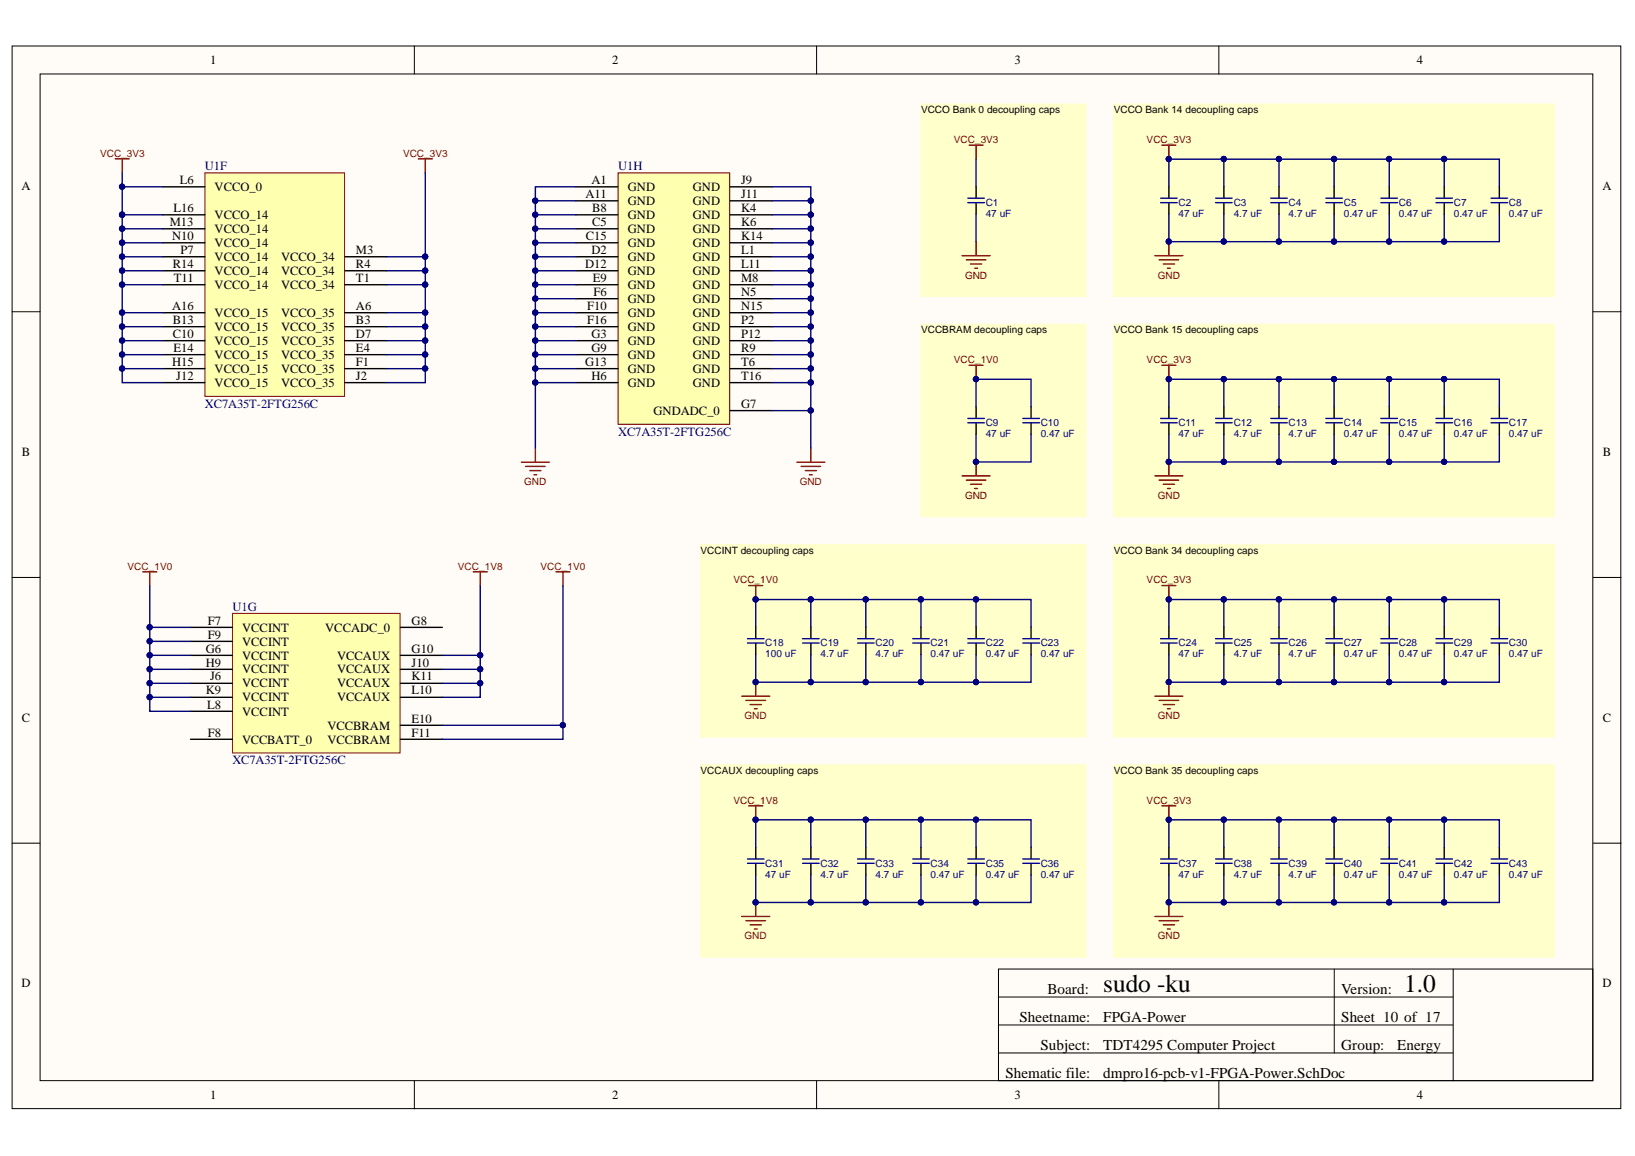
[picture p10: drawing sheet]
<svg xmlns="http://www.w3.org/2000/svg" width="297mm" height="210mm" viewBox="0 0 297 210" stroke-linecap="round" stroke-linejoin="round" font-family="sans-serif">
<defs><g id="words">
<g font-size="4.6">
<text x="200.4" y="180.1">sudo -ku</text>
<text x="255.1" y="180.1">1.0</text>
</g>
<g font-size="2.7">
<text x="185.2" y="185.5">Sheetname:</text>
<text x="190.3" y="180.4">Board:</text>
<text x="200.4" y="185.5">FPGA-Power</text>
<text x="243.7" y="180.4">Version:</text>
<text x="243.7" y="185.5">Sheet 10 of 17</text>
<text x="189" y="190.6">Subject:</text>
<text x="200.4" y="190.6">TDT4295 Computer Project</text>
<text x="243.7" y="190.6">Group:</text>
<text x="253.8" y="190.6">Energy</text>
<text x="182.7" y="195.7">Shematic file:</text>
<text x="200.4" y="195.7">dmpro16-pcb-v1-FPGA-Power.SchDoc</text>
</g>
<g font-size="2.3">
<text x="38.2" y="11.7">1</text>
<text x="111.2" y="11.7">2</text>
<text x="184.3" y="11.7">3</text>
<text x="257.4" y="11.7">4</text>
<text x="3.9" y="34.5">A</text>
<text x="32.7" y="33.4">L6</text>
<text x="39" y="34.7">VCCO_0</text>
<text x="106.4" y="36">A11</text>
<text x="107.4" y="33.4">A1</text>
<text x="114.1" y="34.7">GND</text>
<text x="125.9" y="34.7">GND</text>
<text x="134.6" y="33.4">J9</text>
<text x="134.6" y="36">J11</text>
<text x="291.1" y="34.5">A</text>
<text x="30.8" y="41">M13</text>
<text x="31.5" y="38.5">L16</text>
<text x="39" y="39.8">VCCO_14</text>
<text x="107.6" y="38.5">B8</text>
<text x="107.6" y="41">C5</text>
<text x="114.1" y="37.2">GND</text>
<text x="114.1" y="39.8">GND</text>
<text x="125.9" y="37.2">GND</text>
<text x="125.9" y="39.8">GND</text>
<text x="134.6" y="38.5">K4</text>
<text x="134.6" y="41">K6</text>
<text x="31.3" y="43.6">N10</text>
<text x="32.8" y="46.1">P7</text>
<text x="39" y="42.3">VCCO_14</text>
<text x="39" y="44.9">VCCO_14</text>
<text x="39" y="47.4">VCCO_14</text>
<text x="51.1" y="47.4">VCCO_34</text>
<text x="64.7" y="46.1">M3</text>
<text x="106.4" y="43.6">C15</text>
<text x="107.4" y="46.1">D2</text>
<text x="114.1" y="42.3">GND</text>
<text x="114.1" y="44.9">GND</text>
<text x="114.1" y="47.4">GND</text>
<text x="125.9" y="42.3">GND</text>
<text x="125.9" y="44.9">GND</text>
<text x="125.9" y="47.4">GND</text>
<text x="134.6" y="43.6">K14</text>
<text x="134.6" y="46.1">L1</text>
<text x="31.4" y="48.7">R14</text>
<text x="31.6" y="51.2">T11</text>
<text x="39" y="49.9">VCCO_14</text>
<text x="39" y="52.5">VCCO_14</text>
<text x="51.1" y="49.9">VCCO_34</text>
<text x="51.1" y="52.5">VCCO_34</text>
<text x="64.7" y="48.7">R4</text>
<text x="64.7" y="51.2">T1</text>
<text x="106.3" y="48.7">D12</text>
<text x="107.7" y="51.2">E9</text>
<text x="107.8" y="53.8">F6</text>
<text x="114.1" y="49.9">GND</text>
<text x="114.1" y="52.5">GND</text>
<text x="125.9" y="49.9">GND</text>
<text x="125.9" y="52.5">GND</text>
<text x="134.6" y="48.7">L11</text>
<text x="134.6" y="51.2">M8</text>
<text x="134.6" y="53.8">N5</text>
<text x="31.3" y="56.3">A16</text>
<text x="31.4" y="58.8">B13</text>
<text x="39" y="57.6">VCCO_15</text>
<text x="51.1" y="57.6">VCCO_35</text>
<text x="64.7" y="56.3">A6</text>
<text x="64.7" y="58.8">B3</text>
<text x="106.7" y="56.3">F10</text>
<text x="106.7" y="58.8">F16</text>
<text x="114.1" y="55">GND</text>
<text x="114.1" y="57.6">GND</text>
<text x="125.9" y="55">GND</text>
<text x="125.9" y="57.6">GND</text>
<text x="134.6" y="56.3">N15</text>
<text x="134.6" y="58.8">P2</text>
<text x="31.4" y="61.4">C10</text>
<text x="31.5" y="63.9">E14</text>
<text x="39" y="60.1">VCCO_15</text>
<text x="39" y="62.6">VCCO_15</text>
<text x="39" y="65.2">VCCO_15</text>
<text x="51.1" y="60.1">VCCO_35</text>
<text x="51.1" y="62.6">VCCO_35</text>
<text x="51.1" y="65.2">VCCO_35</text>
<text x="64.7" y="61.4">D7</text>
<text x="64.7" y="63.9">E4</text>
<text x="107.4" y="61.4">G3</text>
<text x="107.4" y="63.9">G9</text>
<text x="114.1" y="60.1">GND</text>
<text x="114.1" y="62.6">GND</text>
<text x="114.1" y="65.2">GND</text>
<text x="125.9" y="60.1">GND</text>
<text x="125.9" y="62.6">GND</text>
<text x="125.9" y="65.2">GND</text>
<text x="134.6" y="61.4">P12</text>
<text x="134.6" y="63.9">R9</text>
<text x="31.3" y="66.4">H15</text>
<text x="32" y="69">J12</text>
<text x="39" y="67.7">VCCO_15</text>
<text x="39" y="70.3">VCCO_15</text>
<text x="51.1" y="67.7">VCCO_35</text>
<text x="51.1" y="70.3">VCCO_35</text>
<text x="64.7" y="66.4">F1</text>
<text x="64.7" y="69">J2</text>
<text x="106.3" y="66.4">G13</text>
<text x="107.4" y="69">H6</text>
<text x="114.1" y="67.7">GND</text>
<text x="114.1" y="70.3">GND</text>
<text x="125.9" y="67.7">GND</text>
<text x="125.9" y="70.3">GND</text>
<text x="134.6" y="66.4">T6</text>
<text x="134.6" y="69">T16</text>
<text x="118.7" y="75.3">GNDADC_0</text>
<text x="134.6" y="74.1">G7</text>
<text x="4" y="82.8">B</text>
<text x="291.2" y="82.8">B</text>
<text x="37.8" y="113.4">F7</text>
<text x="74.8" y="113.4">G8</text>
<text x="37.4" y="118.5">G6</text>
<text x="37.8" y="116">F9</text>
<text x="44" y="114.7">VCCINT</text>
<text x="44" y="117.2">VCCINT</text>
<text x="44" y="119.8">VCCINT</text>
<text x="59.1" y="114.7">VCCADC_0</text>
<text x="61.2" y="119.8">VCCAUX</text>
<text x="74.8" y="118.5">G10</text>
<text x="37.4" y="121">H9</text>
<text x="38.2" y="123.6">J6</text>
<text x="44" y="122.3">VCCINT</text>
<text x="44" y="124.8">VCCINT</text>
<text x="61.2" y="122.3">VCCAUX</text>
<text x="61.2" y="124.8">VCCAUX</text>
<text x="74.8" y="121">J10</text>
<text x="74.8" y="123.6">K11</text>
<text x="4" y="131">C</text>
<text x="37.4" y="126.1">K9</text>
<text x="37.6" y="128.7">L8</text>
<text x="44" y="127.4">VCCINT</text>
<text x="44" y="129.9">VCCINT</text>
<text x="61.2" y="127.4">VCCAUX</text>
<text x="74.8" y="126.1">L10</text>
<text x="74.8" y="131.2">E10</text>
<text x="291.2" y="131">C</text>
<text x="37.8" y="133.7">F8</text>
<text x="44" y="135">VCCBATT_0</text>
<text x="59.5" y="132.5">VCCBRAM</text>
<text x="59.5" y="135">VCCBRAM</text>
<text x="74.8" y="133.7">F11</text>
<text x="3.9" y="179.3">D</text>
<text x="291.1" y="179.3">D</text>
<text x="38.2" y="199.6">1</text>
<text x="111.2" y="199.6">2</text>
<text x="184.3" y="199.6">3</text>
<text x="257.4" y="199.6">4</text>
</g>
<g font-size="2.3" fill="#000080">
<text x="37.2" y="30.9">U1F</text>
<text x="112.3" y="30.9">U1H</text>
<text x="37.2" y="74.1">XC7A35T-2FTG256C</text>
<text x="112.3" y="79.1">XC7A35T-2FTG256C</text>
<text x="42.2" y="110.9">U1G</text>
<text x="42.2" y="138.8">XC7A35T-2FTG256C</text>
</g>
<g font-size="1.8">
<text x="167.3" y="20.5">VCCO Bank 0 decoupling caps</text>
<text x="202.4" y="20.5">VCCO Bank 14 decoupling caps</text>
<text x="167.3" y="60.6">VCCBRAM decoupling caps</text>
<text x="202.4" y="60.6">VCCO Bank 15 decoupling caps</text>
<text x="127.3" y="100.5">VCCINT decoupling caps</text>
<text x="202.4" y="100.5">VCCO Bank 34 decoupling caps</text>
<text x="127.3" y="140.5">VCCAUX decoupling caps</text>
<text x="202.4" y="140.5">VCCO Bank 35 decoupling caps</text>
</g>
<g font-size="1.8" fill="#800000">
<text x="18.2" y="28.5">VCC_3V3</text>
<text x="73.2" y="28.5">VCC_3V3</text>
<text x="173.3" y="25.9">VCC_3V3</text>
<text x="208.3" y="25.9">VCC_3V3</text>
<text x="175.3" y="50.6">GND</text>
<text x="210.3" y="50.6">GND</text>
<text x="173.3" y="66">VCC_1V0</text>
<text x="208.3" y="66">VCC_3V3</text>
<text x="95.3" y="88.1">GND</text>
<text x="145.3" y="88.1">GND</text>
<text x="175.3" y="90.6">GND</text>
<text x="210.3" y="90.6">GND</text>
<text x="23.2" y="103.4">VCC_1V0</text>
<text x="83.2" y="103.4">VCC_1V8</text>
<text x="98.2" y="103.4">VCC_1V0</text>
<text x="133.2" y="105.9">VCC_1V0</text>
<text x="208.3" y="105.9">VCC_3V3</text>
<text x="135.3" y="130.6">GND</text>
<text x="210.3" y="130.6">GND</text>
<text x="133.2" y="146">VCC_1V8</text>
<text x="208.3" y="146">VCC_3V3</text>
<text x="135.3" y="170.6">GND</text>
<text x="210.3" y="170.6">GND</text>
</g>
<g font-size="1.8" fill="#000080">
<text x="179.1" y="37.4">C1</text>
<text x="179.1" y="39.4">47 uF</text>
<text x="214.1" y="37.4">C2</text>
<text x="214.1" y="39.4">47 uF</text>
<text x="224.1" y="37.4">C3</text>
<text x="224.1" y="39.4">4.7 uF</text>
<text x="234.1" y="37.4">C4</text>
<text x="234.1" y="39.4">4.7 uF</text>
<text x="244.1" y="37.4">C5</text>
<text x="244.1" y="39.4">0.47 uF</text>
<text x="254.1" y="37.4">C6</text>
<text x="254.1" y="39.4">0.47 uF</text>
<text x="264.1" y="37.4">C7</text>
<text x="264.1" y="39.4">0.47 uF</text>
<text x="274.1" y="37.4">C8</text>
<text x="274.1" y="39.4">0.47 uF</text>
<text x="179.1" y="77.4">C9</text>
<text x="189.1" y="77.4">C10</text>
<text x="214.1" y="77.4">C11</text>
<text x="224.1" y="77.4">C12</text>
<text x="234.1" y="77.4">C13</text>
<text x="244.1" y="77.4">C14</text>
<text x="254.1" y="77.4">C15</text>
<text x="264.1" y="77.4">C16</text>
<text x="274.1" y="77.4">C17</text>
<text x="179.1" y="79.4">47 uF</text>
<text x="189.1" y="79.4">0.47 uF</text>
<text x="214.1" y="79.4">47 uF</text>
<text x="224.1" y="79.4">4.7 uF</text>
<text x="234.1" y="79.4">4.7 uF</text>
<text x="244.1" y="79.4">0.47 uF</text>
<text x="254.1" y="79.4">0.47 uF</text>
<text x="264.1" y="79.4">0.47 uF</text>
<text x="274.1" y="79.4">0.47 uF</text>
<text x="139" y="117.3">C18</text>
<text x="139" y="119.4">100 uF</text>
<text x="149.1" y="117.3">C19</text>
<text x="149.1" y="119.4">4.7 uF</text>
<text x="159.1" y="117.3">C20</text>
<text x="159.1" y="119.4">4.7 uF</text>
<text x="169.1" y="117.3">C21</text>
<text x="169.1" y="119.4">0.47 uF</text>
<text x="179.1" y="117.3">C22</text>
<text x="179.1" y="119.4">0.47 uF</text>
<text x="189.1" y="117.3">C23</text>
<text x="189.1" y="119.4">0.47 uF</text>
<text x="214.1" y="117.3">C24</text>
<text x="214.1" y="119.4">47 uF</text>
<text x="224.1" y="117.3">C25</text>
<text x="224.1" y="119.4">4.7 uF</text>
<text x="234.1" y="117.3">C26</text>
<text x="234.1" y="119.4">4.7 uF</text>
<text x="244.1" y="117.3">C27</text>
<text x="244.1" y="119.4">0.47 uF</text>
<text x="254.1" y="117.3">C28</text>
<text x="254.1" y="119.4">0.47 uF</text>
<text x="264.1" y="117.3">C29</text>
<text x="264.1" y="119.4">0.47 uF</text>
<text x="274.1" y="117.3">C30</text>
<text x="274.1" y="119.4">0.47 uF</text>
<text x="139" y="157.4">C31</text>
<text x="139" y="159.4">47 uF</text>
<text x="149.1" y="157.4">C32</text>
<text x="149.1" y="159.4">4.7 uF</text>
<text x="159.1" y="157.4">C33</text>
<text x="159.1" y="159.4">4.7 uF</text>
<text x="169.1" y="157.4">C34</text>
<text x="169.1" y="159.4">0.47 uF</text>
<text x="179.1" y="157.4">C35</text>
<text x="179.1" y="159.4">0.47 uF</text>
<text x="189.1" y="157.4">C36</text>
<text x="189.1" y="159.4">0.47 uF</text>
<text x="214.1" y="157.4">C37</text>
<text x="214.1" y="159.4">47 uF</text>
<text x="224.1" y="157.4">C38</text>
<text x="224.1" y="159.4">4.7 uF</text>
<text x="234.1" y="157.4">C39</text>
<text x="234.1" y="159.4">4.7 uF</text>
<text x="244.1" y="157.4">C40</text>
<text x="244.1" y="159.4">0.47 uF</text>
<text x="254.1" y="157.4">C41</text>
<text x="254.1" y="159.4">0.47 uF</text>
<text x="264.1" y="157.4">C42</text>
<text x="264.1" y="159.4">0.47 uF</text>
<text x="274.1" y="157.4">C43</text>
<text x="274.1" y="159.4">0.47 uF</text>
</g>
</g></defs>
<g fill="#fffcf8" stroke="#000" stroke-width=".18">
<path d="M2.2 8.4h292.3v192.9h-292.3z"/>
<path d="M7.3 13.4h282.1v182.8h-282.1z"/>
</g>
<g fill="none" stroke="#000" stroke-width=".18">
<path d="M75.3 8.4v5M148.4 8.4v5M221.4 8.4v5M2.2 56.6h5.1M289.4 56.6h5.1M2.2 104.9h5.1M289.4 104.9h5.1M2.2 153.1h5.1M289.4 153.1h5.1M181.4 176h108v20.2h-108zM242.4 176v15.2M264 176v20.3"/>
<path d="M75.3 196.3v5.1M148.4 196.3v5.1M181.4 181h82.6M181.4 186.1h82.6M181.4 191.2h82.6M221.4 196.3v5.1"/>
</g>
<path d="M127.3 98.9h70v34.9h-70z" fill="#ffc" stroke="#ffc" stroke-width=".18"/>
<path d="M37.2 31.4h25.4v40.6h-25.4z" fill="#ffffb0" stroke="#800000" stroke-width=".18"/>
<g fill="none" stroke="#000" stroke-width=".25">
<path d="M29.6 33.9h7.6M29.6 39h7.6M29.6 41.5h7.6M29.6 44.1h7.6M29.6 46.6h7.6M29.6 49.2h7.6M29.6 51.7h7.6M29.6 56.8h7.6M29.6 59.3h7.6M62.6 46.6h7.7M62.6 49.2h7.7M62.6 51.7h7.7"/>
<path d="M62.6 56.8h7.7M62.6 59.3h7.7M29.6 61.9h7.6M29.6 64.4h7.6M29.6 66.9h7.6M29.6 69.5h7.6M62.6 61.9h7.7M62.6 64.4h7.7M62.6 66.9h7.7M62.6 69.5h7.7"/>
</g>
<path d="M42.2 111.4h30.5v25.3h-30.5z" fill="#ffffb0" stroke="#800000" stroke-width=".18"/>
<g fill="none" stroke="#000" stroke-width=".25">
<path d="M177.3 33.9v2M177.3 36.8v2.1M212.4 33.9v2M212.4 36.8v2.1M222.3 33.9v2M222.3 36.8v2.1M232.4 33.9v2M232.4 36.8v2.1M242.4 33.9v2M242.4 36.8v2.1M252.4 33.9v2M252.4 36.8v2.1"/>
<path d="M262.4 33.9v2M262.4 36.8v2.1M272.4 33.9v2M272.4 36.8v2.1M177.3 73.9v2M177.3 76.8v2.1M187.3 73.9v2M187.3 76.8v2.1M212.4 73.9v2M212.4 76.8v2.1M222.3 73.9v2M222.3 76.8v2.1"/>
<path d="M232.4 73.9v2M232.4 76.8v2.1M242.4 73.9v2M242.4 76.8v2.1M252.4 73.9v2M252.4 76.8v2.1M262.4 73.9v2M262.4 76.8v2.1M272.4 73.9v2M272.4 76.8v2.1M34.6 113.9h7.6M34.6 116.5h7.6"/>
<path d="M34.6 119h7.6M72.7 113.9h7.7M72.7 119h7.7M137.3 113.9v2M137.3 116.8v2.1M147.3 113.9v2M147.3 116.8v2.1M157.3 113.9v2M157.3 116.8v2.1M167.3 113.9v2M167.3 116.8v2.1M177.3 113.9v2"/>
<path d="M177.3 116.8v2.1M187.3 113.9v2M187.3 116.8v2.1M212.4 113.9v2M212.4 116.8v2.1M222.3 113.9v2M222.3 116.8v2.1M232.4 113.9v2M232.4 116.8v2.1M242.4 113.9v2M242.4 116.8v2.1M252.4 113.9v2"/>
<path d="M252.4 116.8v2.1M262.4 113.9v2M262.4 116.8v2.1M272.4 113.9v2M272.4 116.8v2.1M34.6 121.5h7.6M34.6 124.1h7.6M34.6 126.6h7.6M34.6 129.2h7.6M34.6 134.2h7.6M72.7 121.5h7.7M72.7 124.1h7.7"/>
<path d="M72.7 126.6h7.7M72.7 131.7h7.7M72.7 134.2h7.7M137.3 153.9v2M137.3 156.8v2.1M147.3 153.9v2M147.3 156.8v2.1M157.3 153.9v2M157.3 156.8v2.1M167.3 153.9v2M167.3 156.8v2.1M177.3 153.9v2"/>
<path d="M177.3 156.8v2.1M187.3 153.9v2M187.3 156.8v2.1M212.4 153.9v2M212.4 156.8v2.1M222.3 153.9v2M222.3 156.8v2.1M232.4 153.9v2M232.4 156.8v2.1M242.4 153.9v2M242.4 156.8v2.1M252.4 153.9v2"/>
<path d="M252.4 156.8v2.1M262.4 153.9v2M262.4 156.8v2.1M272.4 153.9v2M272.4 156.8v2.1"/>
</g>
<g fill="none" stroke="#800000" stroke-width=".25">
<path d="M20.9 28.8h2.6M22.2 28.8v2.6M76 28.8h2.5M77.3 28.8v2.6M176.1 26.4h2.5M177.3 26.4v2.5M211.1 26.4h2.5M212.4 26.4v2.5M174.8 46.4h5.1M175.6 47.2h3.5M176.3 47.9h2M177.1 48.7h.5"/>
<path d="M177.3 43.9v2.5M209.8 46.4h5.1M210.6 47.2h3.5M211.3 47.9h2.1M212.1 48.7h.5M212.4 43.9v2.5M176.1 66.3h2.5M177.3 66.3v2.6M211.1 66.3h2.5M212.4 66.3v2.6M174.8 86.4h5.1M175.6 87.2h3.5"/>
<path d="M176.3 87.9h2M177.1 88.7h.5M177.3 83.9v2.5M209.8 86.4h5.1M210.6 87.2h3.5M211.3 87.9h2.1M212.1 88.7h.5M212.4 83.9v2.5M25.9 103.8h2.6M27.2 103.8v2.6M86 103.8h2.5M87.2 103.8v2.6"/>
<path d="M101 103.8h2.5M102.3 103.8v2.6M136 106.3h2.6M137.3 106.3v2.6M211.1 106.3h2.5M212.4 106.3v2.6M134.8 126.4h5M135.5 127.2h3.6M136.3 127.9h2M137 128.7h.6M137.3 123.9v2.5M209.8 126.4h5.1"/>
<path d="M210.6 127.2h3.5M211.3 127.9h2.1M212.1 128.7h.5M212.4 123.9v2.5M136 146.3h2.6M137.3 146.3v2.6M211.1 146.3h2.5M212.4 146.3v2.6M134.8 166.4h5M135.5 167.2h3.6M136.3 167.9h2M137 168.7h.6"/>
<path d="M137.3 163.9v2.5M209.8 166.4h5.1M210.6 167.2h3.5M211.3 167.9h2.1M212.1 168.7h.5M212.4 163.9v2.5"/>
</g>
<g fill="#000080" stroke="#000080" stroke-width=".18">
<circle cx="137.3" cy="108.8" r=".48"/>
<circle cx="137.3" cy="123.8" r=".48"/>
<circle cx="177.3" cy="68.8" r=".48"/>
<circle cx="177.3" cy="83.9" r=".48"/>
<circle cx="137.3" cy="148.8" r=".48"/>
<circle cx="137.3" cy="163.8" r=".48"/>
<circle cx="212.3" cy="28.9" r=".48"/>
<circle cx="212.3" cy="43.9" r=".48"/>
<circle cx="212.3" cy="68.8" r=".48"/>
<circle cx="212.3" cy="83.9" r=".48"/>
<circle cx="212.3" cy="108.8" r=".48"/>
<circle cx="212.3" cy="123.8" r=".48"/>
<circle cx="212.3" cy="148.8" r=".48"/>
<circle cx="212.3" cy="163.8" r=".48"/>
</g>
<g fill="#ffc" stroke="#ffc" stroke-width=".18">
<path d="M167.3 58.9h30v34.9h-30z"/>
<path d="M127.3 138.9h70v34.9h-70z"/>
<path d="M167.3 18.9h30v34.9h-30z"/>
<path d="M202.3 18.9h80.1v34.9h-80.1z"/>
<path d="M202.3 58.9h80.1v34.9h-80.1z"/>
<path d="M202.3 98.9h80.1v34.9h-80.1z"/>
<path d="M202.3 138.9h80.1v34.9h-80.1z"/>
</g>
<g fill="none" stroke="#009" stroke-width=".25">
<path d="M175.8 36h3M175.8 36.8h3M210.9 36h3M210.9 36.8h3M220.8 36h3M220.8 36.8h3M230.9 36h3M230.9 36.8h3M240.9 36h3M240.9 36.8h3M250.9 36h3M250.9 36.8h3"/>
<path d="M260.9 36h3M260.9 36.8h3M270.9 36h3M270.9 36.8h3M175.8 76h3M175.8 76.8h3M185.8 76h3M185.8 76.8h3M210.9 76h3M210.9 76.8h3M220.8 76h3M220.8 76.8h3"/>
<path d="M230.9 76h3M230.9 76.8h3M240.9 76h3M240.9 76.8h3M250.9 76h3M250.9 76.8h3M260.9 76h3M260.9 76.8h3M270.9 76h3M270.9 76.8h3M135.8 116h3M135.8 116.8h3"/>
<path d="M145.8 116h3M145.8 116.8h3M155.8 116h3M155.8 116.8h3M165.8 116h3M165.8 116.8h3M175.8 116h3M175.8 116.8h3M185.8 116h3M185.8 116.8h3M210.9 116h3M210.9 116.8h3"/>
<path d="M220.8 116h3M220.8 116.8h3M230.9 116h3M230.9 116.8h3M240.9 116h3M240.9 116.8h3M250.9 116h3M250.9 116.8h3M260.9 116h3M260.9 116.8h3M270.9 116h3M270.9 116.8h3"/>
<path d="M135.8 156h3M135.8 156.8h3M145.8 156h3M145.8 156.8h3M155.8 156h3M155.8 156.8h3M165.8 156h3M165.8 156.8h3M175.8 156h3M175.8 156.8h3M185.8 156h3M185.8 156.8h3"/>
<path d="M210.9 156h3M210.9 156.8h3M220.8 156h3M220.8 156.8h3M230.9 156h3M230.9 156.8h3M240.9 156h3M240.9 156.8h3M250.9 156h3M250.9 156.8h3M260.9 156h3M260.9 156.8h3"/>
<path d="M270.9 156h3M270.9 156.8h3"/>
</g>
<path d="M112.3 31.4h20.3v45.6h-20.3z" fill="#ffffb0" stroke="#800000" stroke-width=".18"/>
<g fill="none" stroke="#000" stroke-width=".25">
<path d="M104.7 33.9h7.6M104.7 36.5h7.6M104.7 39h7.6M132.6 33.9h7.6M132.6 36.5h7.6M132.6 39h7.6M104.7 41.5h7.6M104.7 44.1h7.6M104.7 46.6h7.6M104.7 49.2h7.6M104.7 51.7h7.6M104.7 54.2h7.6"/>
<path d="M104.7 56.8h7.6M104.7 59.3h7.6M132.6 41.5h7.6M132.6 44.1h7.6M132.6 46.6h7.6M132.6 49.2h7.6M132.6 51.7h7.6M132.6 54.2h7.6M132.6 56.8h7.6M132.6 59.3h7.6M104.7 61.9h7.6M104.7 64.4h7.6"/>
<path d="M104.7 66.9h7.6M104.7 69.5h7.6M132.6 61.9h7.6M132.6 64.4h7.6M132.6 66.9h7.6M132.6 69.5h7.6M132.6 74.6h7.6"/>
</g>
<path d="M94.7 83.9h5.1M95.5 84.7h3.5M96.2 85.5h2.1M97 86.2h.5M97.3 81.4v2.5M144.8 83.9h5.1M145.5 84.7h3.6M146.3 85.5h2M147.1 86.2h.5M147.3 81.4v2.5" fill="none" stroke="#800000" stroke-width=".25"/>
<g fill="none" stroke="#000080" stroke-width=".25">
<path d="M22.2 31.4v2.5h7.4M22.2 39v2.5h7.4M22.2 33.9v5.1M22.2 39h7.4M77.3 31.4v15.2M97.3 36.5v2.5h7.4M97.3 39v2.5h7.4M104.7 33.9h-7.4v2.6h7.4M140.2 39h7.1v2.5M140.2 33.9h7.1v2.6h-7.1M147.3 36.5v2.5M177.3 28.9v5"/>
<path d="M177.3 38.9v5M212.4 33.9v-5h9.9v5M212.4 38.9v5h60v-5M222.3 28.9h10.1v5M222.3 38.9v5M232.4 28.9h10v5M232.4 38.9v5M242.4 28.9h10v5M242.4 38.9v5M252.4 28.9h10v5M252.4 38.9v5M262.4 28.9h10v5"/>
<path d="M262.4 38.9v5M22.2 41.5v2.6h7.4M22.2 44.1v2.5h7.4M22.2 46.6v2.6h7.4M22.2 49.2v2.5h7.4M22.2 51.7v5.1M29.6 59.3h-7.4v2.6M29.6 56.8h-7.4v2.5M70.3 59.3h7v2.6M70.3 56.8h7v2.5M70.3 49.2h7v2.5h-7M70.3 46.6h7v2.6"/>
<path d="M77.3 51.7v5.1M97.3 41.5v2.6h7.4M97.3 44.1v2.5h7.4M97.3 46.6v2.6h7.4M97.3 49.2v2.5h7.4M97.3 51.7v2.5h7.4M97.3 54.2v2.6h7.4M97.3 56.8v2.5h7.4M97.3 59.3v2.6h7.4M140.2 59.3h7.1v2.6M140.2 56.8h7.1v2.5M140.2 54.2h7.1v2.6"/>
<path d="M140.2 51.7h7.1v2.5M140.2 49.2h7.1v2.5M140.2 46.6h7.1v2.6M140.2 44.1h7.1v2.5M140.2 41.5h7.1v2.6M29.6 66.9h-7.4v2.6h7.4M29.6 64.4h-7.4v2.5M29.6 61.9h-7.4v2.5M70.3 66.9h7v2.6h-7M70.3 64.4h7v2.5M70.3 61.9h7v2.5M97.3 61.9v2.5h7.4"/>
<path d="M97.3 64.4v2.5h7.4M97.3 66.9v2.6h7.4M97.3 69.5v11.9M140.2 69.5h7.1v5.1M140.2 66.9h7.1v2.6M140.2 64.4h7.1v2.5M140.2 61.9h7.1v2.5M140.2 74.6h7.1v6.8M177.3 73.9v-5h10v5M177.3 78.9v5h10v-5M212.4 73.9v-5h9.9v5M212.4 78.9v5h60v-5"/>
<path d="M222.3 68.9h10.1v5M222.3 78.9v5M232.4 68.9h10v5M232.4 78.9v5M242.4 68.9h10v5M242.4 78.9v5M252.4 68.9h10v5M252.4 78.9v5M262.4 68.9h10v5M262.4 78.9v5M27.2 106.4v7.5M34.6 119h-7.4v2.5"/>
<path d="M34.6 116.5h-7.4v2.5M34.6 113.9h-7.4v2.6M80.4 119h6.8v2.5M87.2 106.4v12.6M102.3 106.4v25.3h-21.9M137.3 113.9v-5h10v5M137.3 118.9v5h50v-5M147.3 108.9h10v5M147.3 118.9v5M157.3 108.9h10v5M157.3 118.9v5M167.3 108.9h10v5"/>
<path d="M167.3 118.9v5M177.3 108.9h10v5M177.3 118.9v5M212.4 113.9v-5h9.9v5M212.4 118.9v5h60v-5M222.3 108.9h10.1v5M222.3 118.9v5M232.4 108.9h10v5M232.4 118.9v5M242.4 108.9h10v5M242.4 118.9v5M252.4 108.9h10v5"/>
<path d="M252.4 118.9v5M262.4 108.9h10v5M262.4 118.9v5M34.6 126.6h-7.4v2.6h7.4M34.6 124.1h-7.4v2.5M34.6 121.5h-7.4v2.6M80.4 124.1h6.8v2.5h-6.8M80.4 121.5h6.8v2.6M102.3 131.7v2.5h-21.9M137.3 158.9v5h10v-5M137.3 153.9v-5h50v5M147.3 148.9v5"/>
<path d="M157.3 158.9v5h-10M157.3 148.9v5M167.3 158.9v5h-10M167.3 148.9v5M177.3 158.9v5h-10M177.3 148.9v5M187.3 158.9v5h-10M212.4 153.9v-5h9.9v5M212.4 158.9v5h60v-5M222.3 148.9h10.1v5M222.3 158.9v5M232.4 148.9h10v5"/>
<path d="M232.4 158.9v5M242.4 148.9h10v5M242.4 158.9v5M252.4 148.9h10v5M252.4 158.9v5M262.4 148.9h10v5M262.4 158.9v5"/>
</g>
<g fill="#000080" stroke="#000080" stroke-width=".18">
<circle cx="137.3" cy="108.8" r=".48"/>
<circle cx="147.3" cy="108.8" r=".48"/>
<circle cx="157.3" cy="108.8" r=".48"/>
<circle cx="167.3" cy="108.8" r=".48"/>
<circle cx="177.3" cy="108.8" r=".48"/>
<circle cx="177.3" cy="123.8" r=".48"/>
<circle cx="167.3" cy="123.8" r=".48"/>
<circle cx="157.3" cy="123.8" r=".48"/>
<circle cx="147.3" cy="123.8" r=".48"/>
<circle cx="177.3" cy="68.8" r=".48"/>
<circle cx="177.3" cy="83.9" r=".48"/>
<circle cx="177.3" cy="148.8" r=".48"/>
<circle cx="167.3" cy="148.8" r=".48"/>
<circle cx="157.3" cy="148.8" r=".48"/>
<circle cx="147.3" cy="148.8" r=".48"/>
<circle cx="147.3" cy="163.8" r=".48"/>
<circle cx="137.3" cy="163.8" r=".48"/>
<circle cx="157.3" cy="163.8" r=".48"/>
<circle cx="167.3" cy="163.8" r=".48"/>
<circle cx="177.3" cy="163.8" r=".48"/>
<circle cx="212.3" cy="28.9" r=".48"/>
<circle cx="222.3" cy="28.9" r=".48"/>
<circle cx="232.3" cy="28.9" r=".48"/>
<circle cx="242.4" cy="28.9" r=".48"/>
<circle cx="252.4" cy="28.9" r=".48"/>
<circle cx="262.4" cy="28.9" r=".48"/>
<circle cx="262.4" cy="43.9" r=".48"/>
<circle cx="222.3" cy="43.9" r=".48"/>
<circle cx="232.3" cy="43.9" r=".48"/>
<circle cx="242.4" cy="43.9" r=".48"/>
<circle cx="252.4" cy="43.9" r=".48"/>
<circle cx="212.3" cy="68.8" r=".48"/>
<circle cx="222.3" cy="68.8" r=".48"/>
<circle cx="232.3" cy="68.8" r=".48"/>
<circle cx="242.4" cy="68.8" r=".48"/>
<circle cx="252.4" cy="68.8" r=".48"/>
<circle cx="262.4" cy="68.8" r=".48"/>
<circle cx="262.4" cy="83.9" r=".48"/>
<circle cx="222.3" cy="83.9" r=".48"/>
<circle cx="232.3" cy="83.9" r=".48"/>
<circle cx="242.4" cy="83.9" r=".48"/>
<circle cx="252.4" cy="83.9" r=".48"/>
<circle cx="212.3" cy="108.8" r=".48"/>
<circle cx="222.3" cy="108.8" r=".48"/>
<circle cx="232.3" cy="108.8" r=".48"/>
<circle cx="242.4" cy="108.8" r=".48"/>
<circle cx="252.4" cy="108.8" r=".48"/>
<circle cx="262.4" cy="108.8" r=".48"/>
<circle cx="262.4" cy="123.8" r=".48"/>
<circle cx="222.3" cy="123.8" r=".48"/>
<circle cx="232.3" cy="123.8" r=".48"/>
<circle cx="242.4" cy="123.8" r=".48"/>
<circle cx="252.4" cy="123.8" r=".48"/>
<circle cx="212.3" cy="148.8" r=".48"/>
<circle cx="222.3" cy="148.8" r=".48"/>
<circle cx="232.3" cy="148.8" r=".48"/>
<circle cx="242.4" cy="148.8" r=".48"/>
<circle cx="252.4" cy="148.8" r=".48"/>
<circle cx="262.4" cy="148.8" r=".48"/>
<circle cx="262.4" cy="163.8" r=".48"/>
<circle cx="222.3" cy="163.8" r=".48"/>
<circle cx="232.3" cy="163.8" r=".48"/>
<circle cx="242.4" cy="163.8" r=".48"/>
<circle cx="252.4" cy="163.8" r=".48"/>
<circle cx="22.2" cy="33.9" r=".48"/>
<circle cx="22.2" cy="66.9" r=".48"/>
<circle cx="22.2" cy="64.4" r=".48"/>
<circle cx="22.2" cy="61.8" r=".48"/>
<circle cx="22.2" cy="59.3" r=".48"/>
<circle cx="22.2" cy="56.8" r=".48"/>
<circle cx="22.2" cy="39" r=".48"/>
<circle cx="22.2" cy="41.5" r=".48"/>
<circle cx="22.2" cy="44.1" r=".48"/>
<circle cx="22.2" cy="46.6" r=".48"/>
<circle cx="22.2" cy="49.1" r=".48"/>
<circle cx="22.2" cy="51.7" r=".48"/>
<circle cx="77.2" cy="66.9" r=".48"/>
<circle cx="77.2" cy="64.4" r=".48"/>
<circle cx="77.2" cy="61.8" r=".48"/>
<circle cx="77.2" cy="59.3" r=".48"/>
<circle cx="77.2" cy="56.8" r=".48"/>
<circle cx="77.2" cy="51.7" r=".48"/>
<circle cx="77.2" cy="49.1" r=".48"/>
<circle cx="77.2" cy="46.6" r=".48"/>
<circle cx="97.2" cy="36.4" r=".48"/>
<circle cx="97.2" cy="39" r=".48"/>
<circle cx="97.2" cy="41.5" r=".48"/>
<circle cx="97.2" cy="44.1" r=".48"/>
<circle cx="97.2" cy="46.6" r=".48"/>
<circle cx="97.2" cy="49.1" r=".48"/>
<circle cx="97.2" cy="51.7" r=".48"/>
<circle cx="97.2" cy="54.2" r=".48"/>
<circle cx="97.2" cy="56.8" r=".48"/>
<circle cx="97.2" cy="59.3" r=".48"/>
<circle cx="97.2" cy="61.8" r=".48"/>
<circle cx="97.2" cy="64.4" r=".48"/>
<circle cx="97.2" cy="66.9" r=".48"/>
<circle cx="97.2" cy="69.5" r=".48"/>
<circle cx="147.3" cy="69.5" r=".48"/>
<circle cx="147.3" cy="74.5" r=".48"/>
<circle cx="147.3" cy="66.9" r=".48"/>
<circle cx="147.3" cy="64.4" r=".48"/>
<circle cx="147.3" cy="61.8" r=".48"/>
<circle cx="147.3" cy="59.3" r=".48"/>
<circle cx="147.3" cy="56.8" r=".48"/>
<circle cx="147.3" cy="54.2" r=".48"/>
<circle cx="147.3" cy="51.7" r=".48"/>
<circle cx="147.3" cy="49.1" r=".48"/>
<circle cx="147.3" cy="46.6" r=".48"/>
<circle cx="147.3" cy="44.1" r=".48"/>
<circle cx="147.3" cy="41.5" r=".48"/>
<circle cx="147.3" cy="39" r=".48"/>
<circle cx="147.3" cy="36.4" r=".48"/>
<circle cx="27.2" cy="126.6" r=".48"/>
<circle cx="27.2" cy="124.1" r=".48"/>
<circle cx="27.2" cy="121.5" r=".48"/>
<circle cx="27.2" cy="119" r=".48"/>
<circle cx="27.2" cy="116.4" r=".48"/>
<circle cx="27.2" cy="113.9" r=".48"/>
<circle cx="87.2" cy="124.1" r=".48"/>
<circle cx="87.2" cy="121.5" r=".48"/>
<circle cx="87.2" cy="119" r=".48"/>
<circle cx="102.2" cy="131.7" r=".48"/>
<circle cx="137.3" cy="148.8" r=".48"/>
<circle cx="137.3" cy="123.8" r=".48"/>
<circle cx="212.3" cy="163.8" r=".48"/>
<circle cx="212.3" cy="123.8" r=".48"/>
<circle cx="212.3" cy="83.9" r=".48"/>
<circle cx="212.3" cy="43.9" r=".48"/>
</g>
<use href="#words"/>
</svg>
